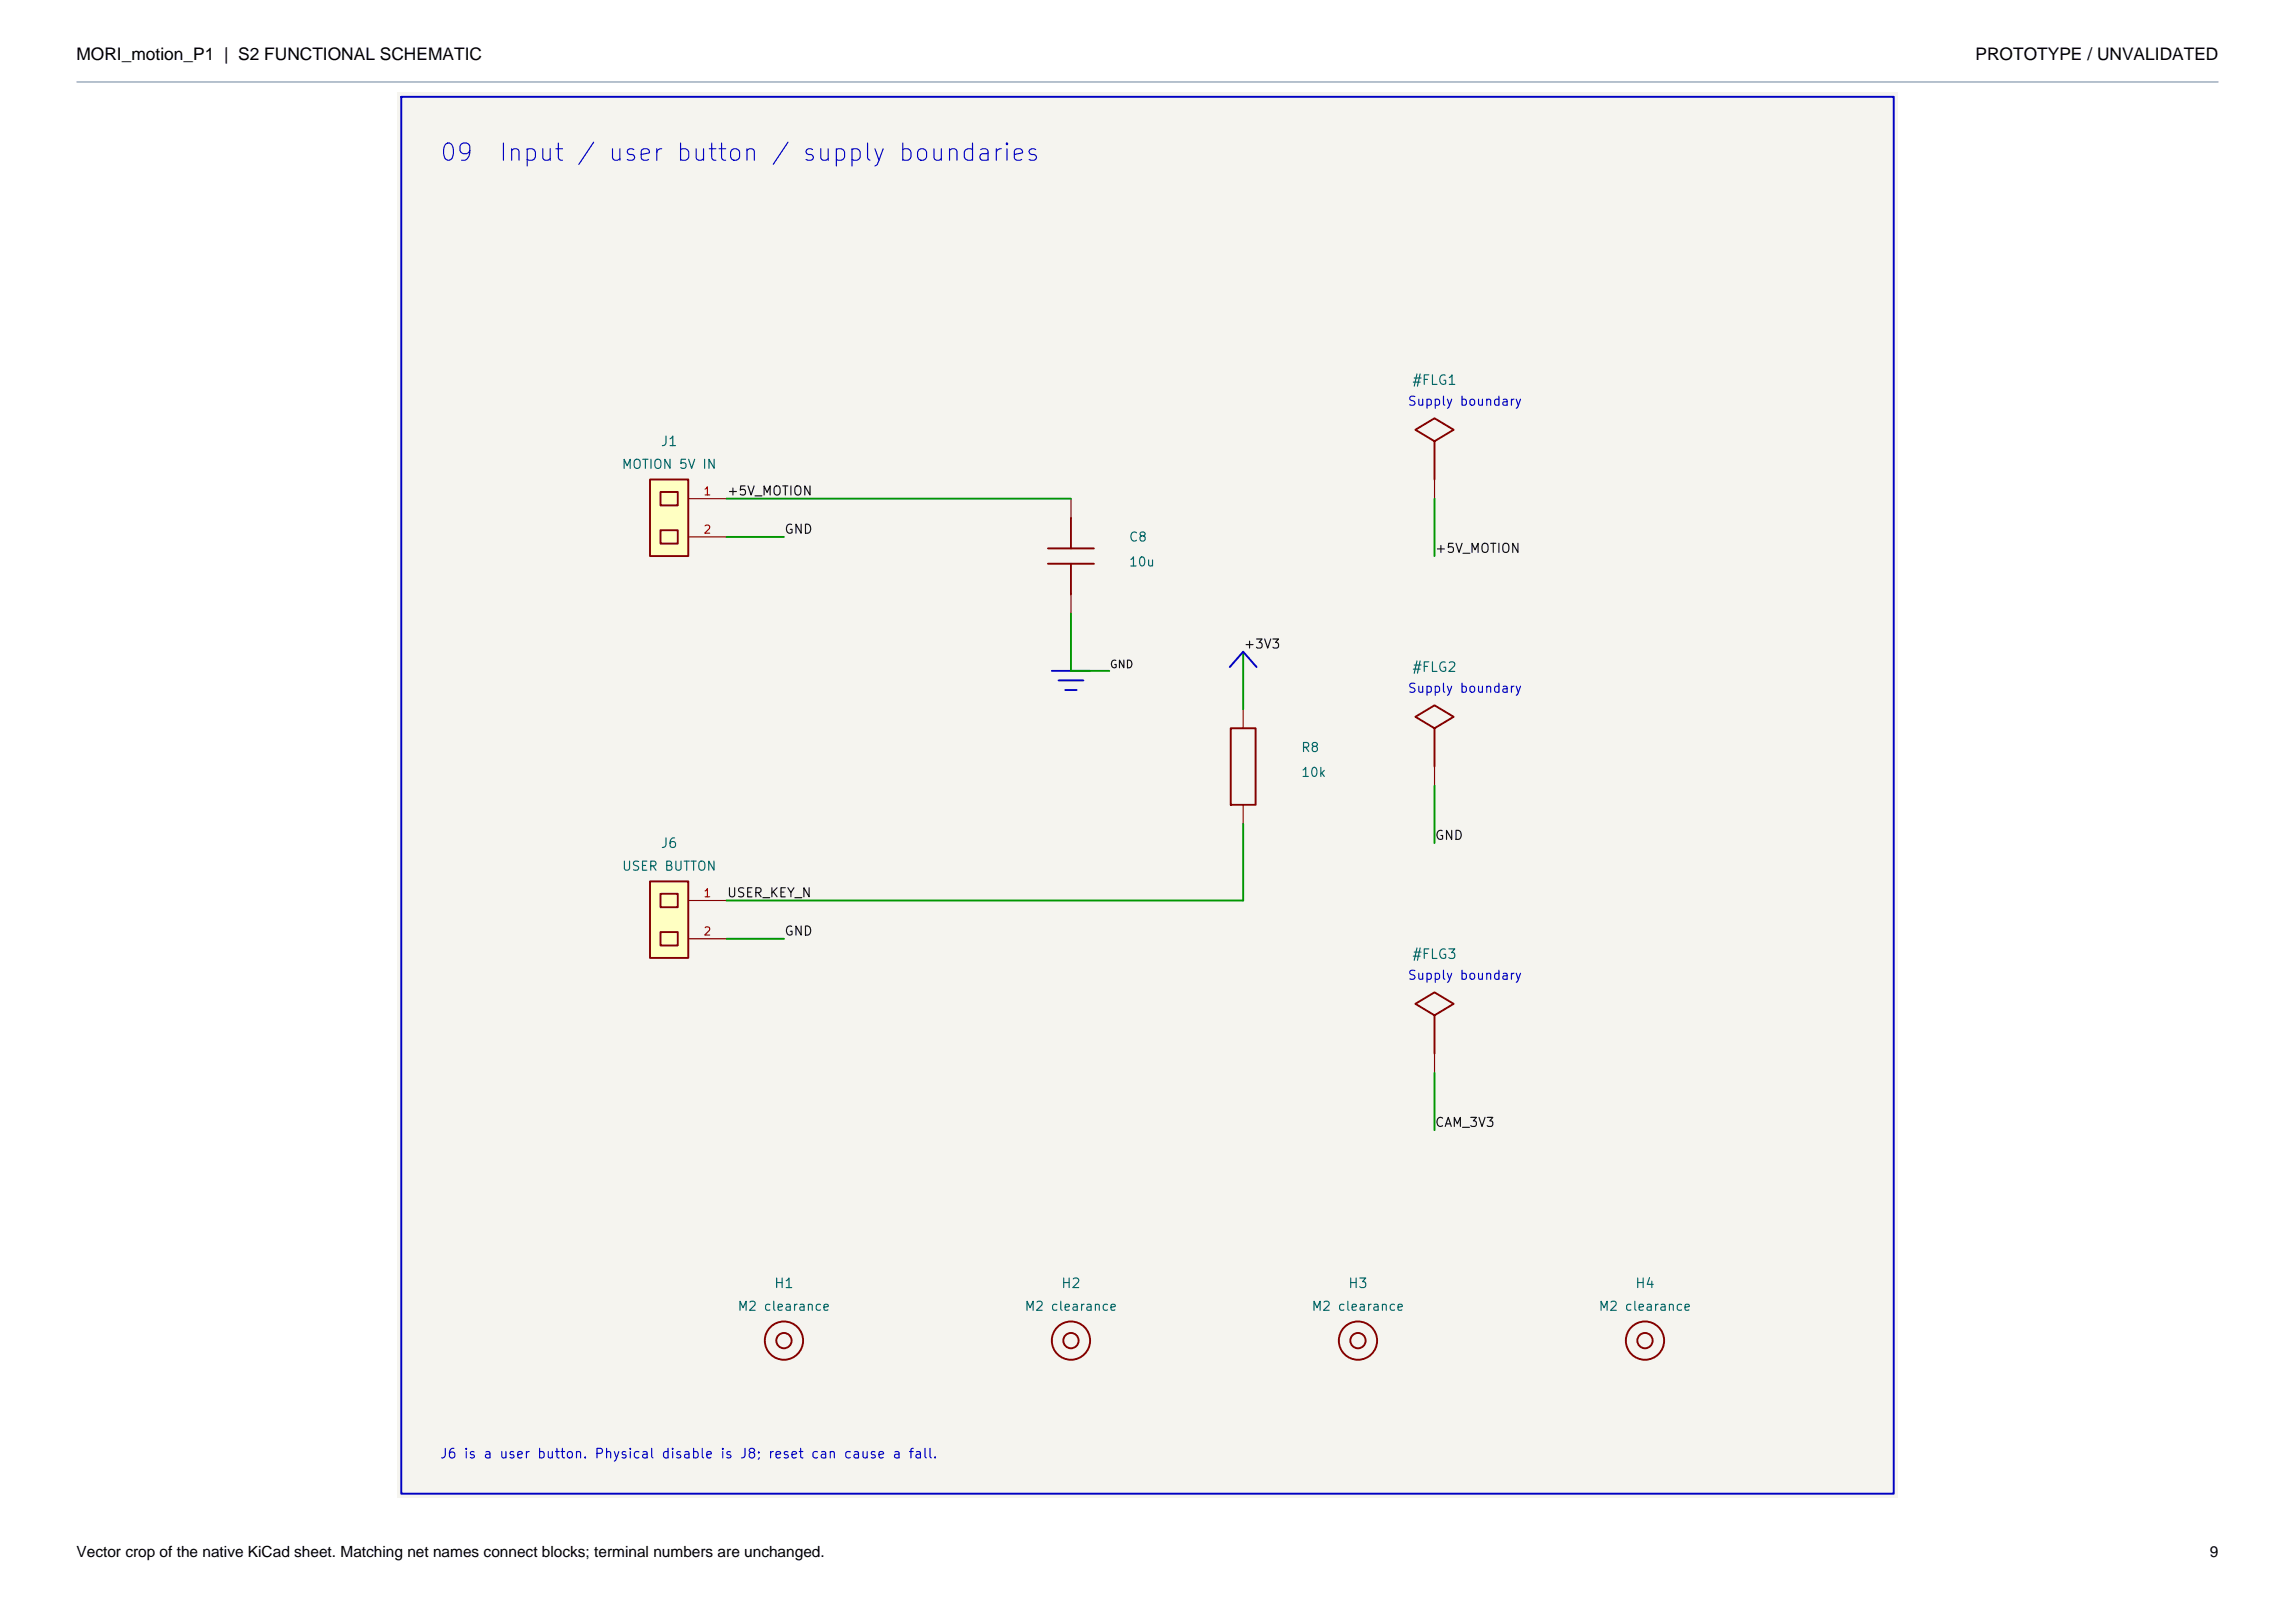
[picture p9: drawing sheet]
<svg xmlns="http://www.w3.org/2000/svg" width="420mm" height="297mm" viewBox="0 0 420 297" stroke-linecap="round" stroke-linejoin="round" font-family="sans-serif">
<defs><g id="words">
<g font-size="3.2">
<text x="14" y="11">MORI_motion_P1 | S2 FUNCTIONAL SCHEMATIC</text>
<text x="361.5" y="11">PROTOTYPE / UNVALIDATED</text>
</g>
<g font-size="3.2" fill="#0000c2">
<text x="80.3" y="30.3">09</text>
<text x="91.1" y="30.3">Input / user button / supply boundaries</text>
</g>
<g font-size="2.8">
<text x="14" y="285">Vector crop of the native KiCad sheet. Matching net names connect blocks; terminal numbers are unchanged.</text>
<text x="404.4" y="285">9</text>
</g>
<g font-size="1.8" fill="#006464">
<text x="258.3" y="70.9">#FLG1</text>
<text x="120.8" y="82.1">J1</text>
<text x="258.3" y="123.4">#FLG2</text>
<text x="120.8" y="155.6">J6</text>
<text x="258.3" y="175.9">#FLG3</text>
<text x="141.5" y="236.1">H1</text>
<text x="194.1" y="236.1">H2</text>
<text x="246.6" y="236.1">H3</text>
<text x="299.1" y="236.1">H4</text>
</g>
<text font-size="1.8" fill="#0000c2" x="80.4" y="267.3">J6 is a user button. Physical disable is J8; reset can cause a fall.</text>
<g font-size="1.7" fill="#006464">
<text x="388.6" y="9.5">100n</text>
<text x="113.7" y="86.2">MOTION 5V IN</text>
<text x="206.5" y="99.5">C8</text>
<text x="206.5" y="104.1">10u</text>
<text x="238" y="138">R8</text>
<text x="238" y="142.6">10k</text>
<text x="113.7" y="159.7">USER BUTTON</text>
<text x="134.9" y="240.3">M2 clearance</text>
<text x="187.4" y="240.3">M2 clearance</text>
<text x="239.9" y="240.3">M2 clearance</text>
<text x="292.4" y="240.3">M2 clearance</text>
</g>
<g font-size="1.7" fill="#0000c2">
<text x="257.5" y="74.7">Supply boundary</text>
<text x="257.5" y="127.2">Supply boundary</text>
<text x="257.5" y="179.7">Supply boundary</text>
</g>
<g font-size="1.7" fill="#0f0f0f">
<text x="132.9" y="91.1">+5V_MOTION</text>
<text x="143.4" y="98.1">GND</text>
<text x="262.5" y="101.6">+5V_MOTION</text>
<text x="227.5" y="119.1">+3V3</text>
<text x="262.5" y="154.1">GND</text>
<text x="132.9" y="164.6">USER_KEY_N</text>
<text x="143.4" y="171.6">GND</text>
<text x="262.5" y="206.6">CAM_3V3</text>
</g>
<g font-size="1.5" fill="#a90000">
<text x="128.6" y="91">1</text>
<text x="128.6" y="98">2</text>
<text x="128.6" y="164.6">1</text>
<text x="128.6" y="171.6">2</text>
</g>
<text font-size="1.4" fill="#0f0f0f" x="203" y="122.6">GND</text>
</g></defs>
<path d="M72.7 17h274.6v257.1h-274.6z" fill="#f5f4ef" stroke="#f5f4ef" stroke-width=".18"/>
<path d="M225.2 133.3h4.6v14h-4.6z" fill="none" stroke="#840000" stroke-width=".35"/>
<path d="M227.5 129.8v3.5M227.5 147.3v3.5" fill="none" stroke="#840000" stroke-width=".21"/>
<g fill="#ffffc2">
<path d="M119 87.8h7v14h-7z"/>
<path d="M120.9 90h3.1v2.5h-3.1z"/>
<path d="M120.9 97h3.1v2.5h-3.1z"/>
</g>
<path d="M119 87.8h7v14h-7zM120.9 90h3.1v2.5h-3.1zM120.9 97h3.1v2.5h-3.1z" fill="none" stroke="#840000" stroke-width=".35"/>
<path d="M126 91.3h7M126 98.3h7" fill="none" stroke="#840000" stroke-width=".21"/>
<g fill="#ffffc2">
<path d="M119 161.3h7v14h-7z"/>
<path d="M120.9 163.6h3.1v2.4h-3.1z"/>
<path d="M120.9 170.6h3.1v2.4h-3.1z"/>
</g>
<g fill="none" stroke="#840000" stroke-width=".35">
<path d="M196 94.8v5.6M262.5 80.7l3.5-2.1-3.5-2.1-3.5 2.1 3.5 2.1v7.1M191.8 100.4h8.4M191.8 103.2h8.4M196 103.2v5.6M262.5 133.3l3.5-2.1-3.5-2.1-3.5 2.1 3.5 2.1v7M119 161.3h7v14h-7zM120.9 163.6h3.1v2.4h-3.1zM120.9 170.6h3.1v2.4h-3.1zM262.5 185.8l3.5-2.1-3.5-2.1-3.5 2.1 3.5 2.1v7"/>
<circle cx="143.5" cy="245.3" r="1.4"/>
<circle cx="143.5" cy="245.3" r="3.5"/>
<circle cx="196" cy="245.3" r="1.4"/>
<circle cx="196" cy="245.3" r="3.5"/>
<circle cx="248.5" cy="245.3" r="1.4"/>
<circle cx="248.5" cy="245.3" r="3.5"/>
<circle cx="301" cy="245.3" r="1.4"/>
<circle cx="301" cy="245.3" r="3.5"/>
</g>
<path d="M196 91.3v3.5M262.5 87.8v3.5M196 108.8v3.5M262.5 140.3v3.5M126 164.8h7M126 171.8h7M262.5 192.8v3.5" fill="none" stroke="#840000" stroke-width=".21"/>
<path d="M73.4 17.7h273.2v255.6h-273.2zM192.5 122.8h7M193.7 124.5h4.6M194.9 126.3h2.1M225.1 122.1l2.4-2.8 2.5 2.8" fill="none" stroke="#0000c2" stroke-width=".35"/>
<path d="M133 98.3h10.5M133 91.3h63M262.5 91.3v10.5M196 112.3v10.5h7M227.5 119.3v10.5M227.5 150.8v14h-94.5M262.5 143.8v10.5M133 171.8h10.5M262.5 196.3v10.5" fill="none" stroke="#009600" stroke-width=".35"/>
<path d="M14 15h392" fill="none" stroke="#b3bfcc" stroke-width=".35"/>
<use href="#words"/>
</svg>
